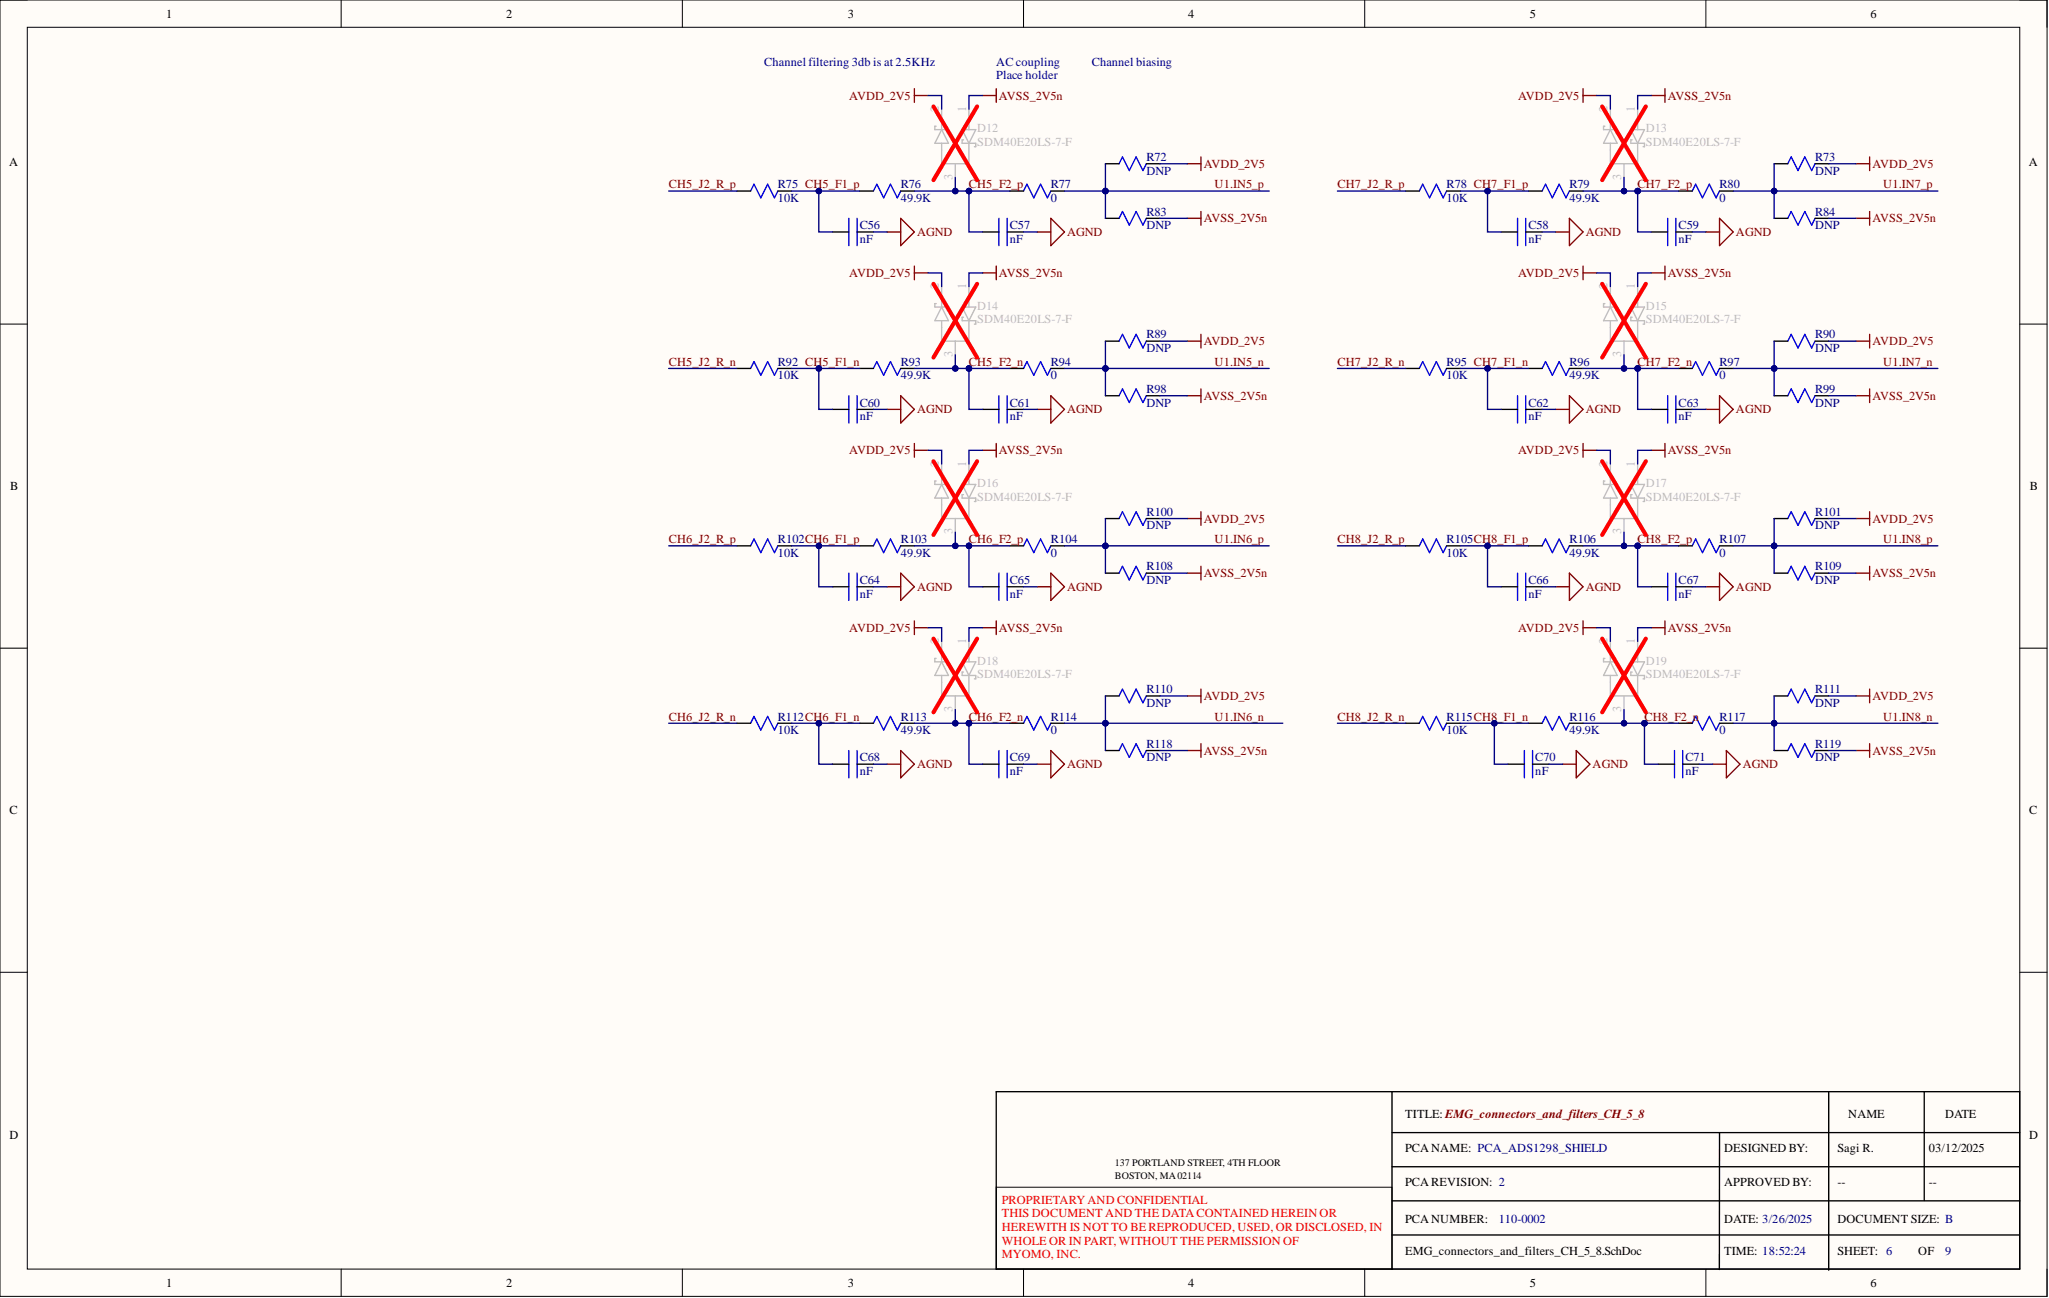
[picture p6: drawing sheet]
<svg xmlns="http://www.w3.org/2000/svg" width="381mm" height="241mm" viewBox="0 0 381 241" stroke-linecap="round" stroke-linejoin="round" font-family="sans-serif">
<defs><g id="words">
<g font-size="2.3">
<text x="30.9" y="3.3">1</text>
<text x="94.1" y="3.3">2</text>
<text x="157.7" y="3.3">3</text>
<text x="220.9" y="3.3">4</text>
<text x="284.5" y="3.3">5</text>
<text x="347.8" y="3.3">6</text>
<text x="1.7" y="30.9">A</text>
<text x="377.3" y="30.9">A</text>
<text x="1.9" y="91.2">B</text>
<text x="377.4" y="91.2">B</text>
<text x="1.8" y="151.4">C</text>
<text x="377.3" y="151.4">C</text>
<text x="261.3" y="207.8">TITLE: EMG_connectors_and_filters_CH_5_8</text>
<text x="343.7" y="207.8">NAME</text>
<text x="361.7" y="207.8">DATE</text>
<text x="1.8" y="211.7">D</text>
<text x="261.3" y="214.1">PCA NAME: PCA_ADS1298_SHIELD</text>
<text x="320.6" y="214.1">DESIGNED BY:</text>
<text x="341.6" y="214.1">Sagi R.</text>
<text x="358.6" y="214.1">03/12/2025</text>
<text x="377.3" y="211.7">D</text>
<text x="261.3" y="220.5">PCA REVISION: 2</text>
<text x="320.6" y="220.5">APPROVED BY:</text>
<text x="341.6" y="220.5">--</text>
<text x="358.6" y="220.5">--</text>
<text x="261.3" y="227.3">PCA NUMBER:</text>
<text x="320.6" y="227.3">DATE: 3/26/2025</text>
<text x="341.6" y="227.3">DOCUMENT SIZE: B</text>
<text x="261.3" y="233.3">EMG_connectors_and_filters_CH_5_8.SchDoc</text>
<text x="320.6" y="233.3">TIME: 18:52:24</text>
<text x="341.6" y="233.3">SHEET: 6</text>
<text x="356.7" y="233.3">OF</text>
<text x="30.9" y="239.2">1</text>
<text x="94.1" y="239.2">2</text>
<text x="157.7" y="239.2">3</text>
<text x="220.9" y="239.2">4</text>
<text x="284.5" y="239.2">5</text>
<text x="347.8" y="239.2">6</text>
</g>
<g font-size="2.3" fill="#000080">
<text x="142.1" y="12.2">Channel filtering 3db is at 2.5KHz</text>
<text x="185.2" y="12.2">AC coupling</text>
<text x="185.2" y="14.7">Place holder</text>
<text x="203" y="12.2">Channel biasing</text>
<text x="213.2" y="29.9">R72</text>
<text x="337.5" y="29.9">R73</text>
<text x="144.6" y="35">R75 CH5_F1_p</text>
<text x="167.5" y="35">R76</text>
<text x="195.4" y="35">R77</text>
<text x="213.2" y="32.5">DNP</text>
<text x="269" y="35">R78 CH7_F1_p</text>
<text x="291.8" y="35">R79</text>
<text x="319.7" y="35">R80</text>
<text x="337.5" y="32.5">DNP</text>
<text x="144.6" y="37.5">10K</text>
<text x="167.5" y="37.5">49.9K</text>
<text x="195.4" y="37.5">0</text>
<text x="213.2" y="40.1">R83</text>
<text x="269" y="37.5">10K</text>
<text x="291.8" y="37.5">49.9K</text>
<text x="319.7" y="37.5">0</text>
<text x="337.5" y="40.1">R84</text>
<text x="159.9" y="42.6">C56</text>
<text x="159.9" y="45.2">nF</text>
<text x="187.8" y="42.6">C57</text>
<text x="187.8" y="45.2">nF</text>
<text x="213.2" y="42.6">DNP</text>
<text x="284.2" y="42.6">C58</text>
<text x="284.2" y="45.2">nF</text>
<text x="312.1" y="42.6">C59</text>
<text x="312.1" y="45.2">nF</text>
<text x="337.5" y="42.6">DNP</text>
<text x="213.2" y="62.9">R89</text>
<text x="213.2" y="65.4">DNP</text>
<text x="337.5" y="62.9">R90</text>
<text x="337.5" y="65.4">DNP</text>
<text x="144.6" y="68">R92 CH5_F1_n</text>
<text x="144.6" y="70.5">10K</text>
<text x="167.5" y="68">R93</text>
<text x="167.5" y="70.5">49.9K</text>
<text x="195.4" y="68">R94</text>
<text x="195.4" y="70.5">0</text>
<text x="269" y="68">R95 CH7_F1_n</text>
<text x="269" y="70.5">10K</text>
<text x="291.8" y="68">R96</text>
<text x="291.8" y="70.5">49.9K</text>
<text x="319.7" y="68">R97</text>
<text x="319.7" y="70.5">0</text>
<text x="159.9" y="75.6">C60</text>
<text x="187.8" y="75.6">C61</text>
<text x="213.2" y="73.1">R98</text>
<text x="213.2" y="75.6">DNP</text>
<text x="284.2" y="75.6">C62</text>
<text x="312.1" y="75.6">C63</text>
<text x="337.5" y="73.1">R99</text>
<text x="337.5" y="75.6">DNP</text>
<text x="159.9" y="78.1">nF</text>
<text x="187.8" y="78.1">nF</text>
<text x="284.2" y="78.1">nF</text>
<text x="312.1" y="78.1">nF</text>
<text x="213.2" y="95.9">R100</text>
<text x="337.5" y="95.9">R101</text>
<text x="144.6" y="101">R102CH6_F1_p</text>
<text x="167.5" y="101">R103</text>
<text x="195.4" y="101">R104</text>
<text x="213.2" y="98.4">DNP</text>
<text x="269" y="101">R105CH8_F1_p</text>
<text x="291.8" y="101">R106</text>
<text x="319.7" y="101">R107</text>
<text x="337.5" y="98.4">DNP</text>
<text x="144.6" y="103.5">10K</text>
<text x="167.5" y="103.5">49.9K</text>
<text x="195.4" y="103.5">0</text>
<text x="213.2" y="106">R108</text>
<text x="269" y="103.5">10K</text>
<text x="291.8" y="103.5">49.9K</text>
<text x="319.7" y="103.5">0</text>
<text x="337.5" y="106">R109</text>
<text x="159.9" y="108.6">C64</text>
<text x="159.9" y="111.1">nF</text>
<text x="187.8" y="108.6">C65</text>
<text x="187.8" y="111.1">nF</text>
<text x="213.2" y="108.6">DNP</text>
<text x="284.2" y="108.6">C66</text>
<text x="284.2" y="111.1">nF</text>
<text x="312.1" y="108.6">C67</text>
<text x="312.1" y="111.1">nF</text>
<text x="337.5" y="108.6">DNP</text>
<text x="213.2" y="128.9">R110</text>
<text x="213.2" y="131.4">DNP</text>
<text x="337.5" y="128.9">R111</text>
<text x="337.5" y="131.4">DNP</text>
<text x="144.6" y="133.9">R112CH6_F1_n</text>
<text x="144.6" y="136.5">10K</text>
<text x="167.5" y="133.9">R113</text>
<text x="167.5" y="136.5">49.9K</text>
<text x="195.4" y="133.9">R114</text>
<text x="195.4" y="136.5">0</text>
<text x="269" y="133.9">R115CH8_F1_n</text>
<text x="269" y="136.5">10K</text>
<text x="291.8" y="133.9">R116</text>
<text x="291.8" y="136.5">49.9K</text>
<text x="319.7" y="133.9">R117</text>
<text x="319.7" y="136.5">0</text>
<text x="159.9" y="141.6">C68</text>
<text x="187.8" y="141.6">C69</text>
<text x="213.2" y="139">R118</text>
<text x="213.2" y="141.6">DNP</text>
<text x="285.5" y="141.6">C70</text>
<text x="313.4" y="141.6">C71</text>
<text x="337.5" y="139">R119</text>
<text x="337.5" y="141.6">DNP</text>
<text x="159.9" y="144.1">nF</text>
<text x="187.8" y="144.1">nF</text>
<text x="285.5" y="144.1">nF</text>
<text x="313.4" y="144.1">nF</text>
<text x="278.7" y="227.3">110-0002</text>
<text x="361.7" y="233.3">9</text>
</g>
<g font-size="2.3" fill="#800000">
<text x="157.9" y="18.5">AVDD_2V5</text>
<text x="185.8" y="18.5">AVSS_2V5n</text>
<text x="282.3" y="18.5">AVDD_2V5</text>
<text x="310.1" y="18.5">AVSS_2V5n</text>
<text x="124.3" y="35">CH5_J2_R_p</text>
<text x="180.2" y="35">CH5_F2_p</text>
<text x="223.8" y="31.2">AVDD_2V5</text>
<text x="225.8" y="35">U1.IN5_p</text>
<text x="248.7" y="35">CH7_J2_R_p</text>
<text x="304.5" y="35">CH7_F2_p</text>
<text x="348.2" y="31.2">AVDD_2V5</text>
<text x="350.2" y="35">U1.IN7_p</text>
<text x="223.8" y="41.4">AVSS_2V5n</text>
<text x="348.2" y="41.4">AVSS_2V5n</text>
<text x="170.5" y="43.9">AGND</text>
<text x="198.4" y="43.9">AGND</text>
<text x="294.9" y="43.9">AGND</text>
<text x="322.8" y="43.9">AGND</text>
<text x="157.9" y="51.5">AVDD_2V5</text>
<text x="185.8" y="51.5">AVSS_2V5n</text>
<text x="282.3" y="51.5">AVDD_2V5</text>
<text x="310.1" y="51.5">AVSS_2V5n</text>
<text x="223.8" y="64.2">AVDD_2V5</text>
<text x="348.2" y="64.2">AVDD_2V5</text>
<text x="124.3" y="68">CH5_J2_R_n</text>
<text x="180.2" y="68">CH5_F2_n</text>
<text x="225.8" y="68">U1.IN5_n</text>
<text x="248.7" y="68">CH7_J2_R_n</text>
<text x="304.5" y="68">CH7_F2_n</text>
<text x="350.2" y="68">U1.IN7_n</text>
<text x="170.5" y="76.9">AGND</text>
<text x="198.4" y="76.9">AGND</text>
<text x="223.8" y="74.3">AVSS_2V5n</text>
<text x="294.9" y="76.9">AGND</text>
<text x="322.8" y="76.9">AGND</text>
<text x="348.2" y="74.3">AVSS_2V5n</text>
<text x="157.9" y="84.5">AVDD_2V5</text>
<text x="185.8" y="84.5">AVSS_2V5n</text>
<text x="282.3" y="84.5">AVDD_2V5</text>
<text x="310.1" y="84.5">AVSS_2V5n</text>
<text x="124.3" y="101">CH6_J2_R_p</text>
<text x="180.2" y="101">CH6_F2_p</text>
<text x="223.8" y="97.2">AVDD_2V5</text>
<text x="225.8" y="101">U1.IN6_p</text>
<text x="248.7" y="101">CH8_J2_R_p</text>
<text x="304.5" y="101">CH8_F2_p</text>
<text x="348.2" y="97.2">AVDD_2V5</text>
<text x="350.2" y="101">U1.IN8_p</text>
<text x="223.8" y="107.3">AVSS_2V5n</text>
<text x="348.2" y="107.3">AVSS_2V5n</text>
<text x="170.5" y="109.8">AGND</text>
<text x="198.4" y="109.8">AGND</text>
<text x="294.9" y="109.8">AGND</text>
<text x="322.8" y="109.8">AGND</text>
<text x="157.9" y="117.5">AVDD_2V5</text>
<text x="185.8" y="117.5">AVSS_2V5n</text>
<text x="282.3" y="117.5">AVDD_2V5</text>
<text x="310.1" y="117.5">AVSS_2V5n</text>
<text x="223.8" y="130.1">AVDD_2V5</text>
<text x="348.2" y="130.1">AVDD_2V5</text>
<text x="124.3" y="133.9">CH6_J2_R_n</text>
<text x="180.2" y="133.9">CH6_F2_n</text>
<text x="225.8" y="133.9">U1.IN6_n</text>
<text x="248.7" y="133.9">CH8_J2_R_n</text>
<text x="305.8" y="133.9">CH8_F2_n</text>
<text x="350.2" y="133.9">U1.IN8_n</text>
<text x="170.5" y="142.8">AGND</text>
<text x="198.4" y="142.8">AGND</text>
<text x="223.8" y="140.3">AVSS_2V5n</text>
<text x="296.1" y="142.8">AGND</text>
<text x="324.1" y="142.8">AGND</text>
<text x="348.2" y="140.3">AVSS_2V5n</text>
</g>
<g font-size="2.3" fill="#bfbebc">
<text x="174.6" y="20.8" transform="rotate(-90 174.6 20.8)">2</text>
<text x="179.7" y="20.8" transform="rotate(-90 179.7 20.8)">1</text>
<text x="298.9" y="20.8" transform="rotate(-90 298.9 20.8)">2</text>
<text x="304" y="20.8" transform="rotate(-90 304 20.8)">1</text>
<text x="181.7" y="24.6">D12</text>
<text x="181.7" y="27.1">SDM40E20LS-7-F</text>
<text x="306" y="24.6">D13</text>
<text x="306" y="27.1">SDM40E20LS-7-F</text>
<text x="177.1" y="33.4" transform="rotate(-90 177.1 33.4)">3</text>
<text x="301.5" y="33.4" transform="rotate(-90 301.5 33.4)">3</text>
<text x="174.6" y="53.8" transform="rotate(-90 174.6 53.8)">2</text>
<text x="179.7" y="53.8" transform="rotate(-90 179.7 53.8)">1</text>
<text x="298.9" y="53.8" transform="rotate(-90 298.9 53.8)">2</text>
<text x="304" y="53.8" transform="rotate(-90 304 53.8)">1</text>
<text x="181.7" y="57.6">D14</text>
<text x="306" y="57.6">D15</text>
<text x="181.7" y="60.1">SDM40E20LS-7-F</text>
<text x="306" y="60.1">SDM40E20LS-7-F</text>
<text x="177.1" y="66.4" transform="rotate(-90 177.1 66.4)">3</text>
<text x="301.5" y="66.4" transform="rotate(-90 301.5 66.4)">3</text>
<text x="174.6" y="86.8" transform="rotate(-90 174.6 86.8)">2</text>
<text x="179.7" y="86.8" transform="rotate(-90 179.7 86.8)">1</text>
<text x="298.9" y="86.8" transform="rotate(-90 298.9 86.8)">2</text>
<text x="304" y="86.8" transform="rotate(-90 304 86.8)">1</text>
<text x="181.7" y="90.6">D16</text>
<text x="181.7" y="93.1">SDM40E20LS-7-F</text>
<text x="306" y="90.6">D17</text>
<text x="306" y="93.1">SDM40E20LS-7-F</text>
<text x="177.1" y="99.4" transform="rotate(-90 177.1 99.4)">3</text>
<text x="301.5" y="99.4" transform="rotate(-90 301.5 99.4)">3</text>
<text x="174.6" y="119.7" transform="rotate(-90 174.6 119.7)">2</text>
<text x="179.7" y="119.7" transform="rotate(-90 179.7 119.7)">1</text>
<text x="298.9" y="119.7" transform="rotate(-90 298.9 119.7)">2</text>
<text x="304" y="119.7" transform="rotate(-90 304 119.7)">1</text>
<text x="181.7" y="123.5">D18</text>
<text x="306" y="123.5">D19</text>
<text x="181.7" y="126.1">SDM40E20LS-7-F</text>
<text x="306" y="126.1">SDM40E20LS-7-F</text>
<text x="177.1" y="132.3" transform="rotate(-90 177.1 132.3)">3</text>
<text x="301.5" y="132.3" transform="rotate(-90 301.5 132.3)">3</text>
</g>
<g font-size="2.3" fill="#f00">
<text x="186.3" y="223.7">PROPRIETARYAND CONFIDENTIAL</text>
<text x="186.3" y="226.3">THIS DOCUMENT AND THE DATACONTAINED HEREIN OR</text>
<text x="186.3" y="228.8">HEREWITH IS NOT TO BE REPRODUCED, USED, OR DISCLOSED, IN</text>
<text x="186.3" y="231.4">WHOLE OR IN PART, WITHOUT THE PERMISSION OF</text>
<text x="186.3" y="233.9">MYOMO, INC.</text>
</g>
<g font-size="1.9">
<text x="207.3" y="216.7">137 PORTLAND STREET, 4TH FLOOR</text>
<text x="207.3" y="219.3">BOSTON, MA02114</text>
</g>
</g></defs>
<path d="M0 0h380.6v241h-380.6z" fill-rule="evenodd" fill="#fffcf8"/>
<path d="M0 0h380.6v241h-380.6z" fill="none" stroke="#000" stroke-width=".19"/>
<path d="M5.1 5.1h370.5v230.8h-370.5z" fill-rule="evenodd" fill="#fffcf8"/>
<g fill="none" stroke="#000" stroke-width=".19">
<path d="M0 0h5.1M63.4 0v5.1M126.9 0v5.1M190.3 0v5.1M253.8 0v5.1M317.2 0v5.1M375.6 0h5v5.1M5.1 5.1h370.5v230.8h-370.5zM0 60.2h5.1M375.6 60.2h5M0 120.5h5.1M375.6 120.5h5"/>
<path d="M0 180.7h5.1M375.6 180.7h5M63.4 235.9v5.1M126.9 235.9v5.1M185.2 220.7h73.6v15.2h-73.6zM190.3 235.9v5.1M253.8 235.9v5.1M317.2 235.9v5.1M380.6 235.9v5.1"/>
</g>
<g fill="none" stroke="#000" stroke-width=".25">
<path d="M137 35.5h2.6M144.6 35.5h2.6M159.9 35.5h2.5M167.5 35.5h2.5M187.8 35.5h2.5M195.4 35.5h2.5M205.5 30.4h2.6M213.2 30.4h2.5M261.4 35.5h2.5M269 35.5h2.5M284.2 35.5h2.5M291.8 35.5h2.6"/>
<path d="M312.1 35.5h2.6M319.7 35.5h2.6M329.9 30.4h2.5M337.5 30.4h2.5M154.8 43.1h3M159.4 43.1h3M182.7 43.1h3.1M187.3 43.1h3M205.5 40.6h2.6M213.2 40.6h2.5M279.1 43.1h3.1M283.7 43.1h3"/>
<path d="M307 43.1h3.1M311.6 43.1h3.1M329.9 40.6h2.5M337.5 40.6h2.5M137 68.5h2.6M144.6 68.5h2.6M154.8 76.1h3M159.4 76.1h3M159.9 68.5h2.5M167.5 68.5h2.5M182.7 76.1h3.1M187.3 76.1h3"/>
<path d="M187.8 68.5h2.5M195.4 68.5h2.5M205.5 63.4h2.6M205.5 73.6h2.6M213.2 63.4h2.5M213.2 73.6h2.5M261.4 68.5h2.5M269 68.5h2.5M279.1 76.1h3.1M283.7 76.1h3M284.2 68.5h2.5M291.8 68.5h2.6"/>
<path d="M307 76.1h3.1M311.6 76.1h3.1M312.1 68.5h2.6M319.7 68.5h2.6M329.9 63.4h2.5M329.9 73.6h2.5M337.5 63.4h2.5M337.5 73.6h2.5M205.5 96.4h2.6M213.2 96.4h2.5M329.9 96.4h2.5M337.5 96.4h2.5"/>
<path d="M137 101.5h2.6M144.6 101.5h2.6M154.8 109.1h3M159.4 109.1h3M159.9 101.5h2.5M167.5 101.5h2.5M182.7 109.1h3.1M187.3 109.1h3M187.8 101.5h2.5M195.4 101.5h2.5M205.5 106.5h2.6M213.2 106.5h2.5"/>
<path d="M261.4 101.5h2.5M269 101.5h2.5M279.1 109.1h3.1M283.7 109.1h3M284.2 101.5h2.5M291.8 101.5h2.6M307 109.1h3.1M311.6 109.1h3.1M312.1 101.5h2.6M319.7 101.5h2.6M329.9 106.5h2.5M337.5 106.5h2.5"/>
<path d="M137 134.5h2.6M144.6 134.5h2.6M159.9 134.5h2.5M167.5 134.5h2.5M187.8 134.5h2.5M195.4 134.5h2.5M205.5 129.4h2.6M205.5 139.5h2.6M213.2 129.4h2.5M213.2 139.5h2.5M261.4 134.5h2.5M269 134.5h2.5"/>
<path d="M284.2 134.5h2.5M291.8 134.5h2.6M312.1 134.5h2.6M319.7 134.5h2.6M329.9 129.4h2.5M329.9 139.5h2.5M337.5 129.4h2.5M337.5 139.5h2.5M154.8 142.1h3M159.4 142.1h3M182.7 142.1h3.1M187.3 142.1h3"/>
<path d="M280.4 142.1h3M285 142.1h3M308.3 142.1h3.1M312.9 142.1h3M185.2 202.9h190.4v33h-190.4zM258.8 210.6h116.8M258.8 216.9h116.7M258.8 202.9v33M319.7 210.6v25.4M340 202.9v33.2M357.8 202.9v20.3M258.8 223.2h116.8"/>
<path d="M258.8 229.6h116.7"/>
</g>
<g fill="none" stroke="#00f" stroke-width=".25">
<path d="M139.6 35.5l.6-1.3 1.3 2.6 1.2-2.6 1.3 2.6 .6-1.3M162.4 35.5l.6-1.3 1.3 2.6 1.3-2.6 1.2 2.6 .7-1.3M190.3 35.5l.7-1.3 1.2 2.6 1.3-2.6 1.3 2.6 .6-1.3M208.1 30.4l.6-1.2 1.3 2.5 1.3-2.5 1.2 2.5 .7-1.3M263.9 35.5l.6-1.3 1.3 2.6 1.3-2.6 1.3 2.6 .6-1.3M286.7 35.5l.7-1.3 1.3 2.6 1.2-2.6 1.3 2.6 .6-1.3M314.7 35.5l.6-1.3 1.3 2.6 1.2-2.6 1.3 2.6 .6-1.3M332.4 30.4l.7-1.2 1.2 2.5 1.3-2.5 1.3 2.5 .6-1.3M157.8 40.6v5.1M159.4 40.6v5.1M185.8 40.6v5.1M187.3 40.6v5.1"/>
<path d="M208.1 40.6l.6-1.3 1.3 2.6 1.3-2.6 1.2 2.6 .7-1.3M282.2 40.6v5.1M283.7 40.6v5.1M310.1 40.6v5.1M311.6 40.6v5.1M332.4 40.6l.7-1.3 1.2 2.6 1.3-2.6 1.3 2.6 .6-1.3M139.6 68.5l.6-1.3 1.3 2.6 1.2-2.6 1.3 2.6 .6-1.3M157.8 73.6v5M159.4 73.6v5M162.4 68.5l.6-1.3 1.3 2.6 1.3-2.6 1.2 2.6 .7-1.3M185.8 73.6v5M187.3 73.6v5"/>
<path d="M190.3 68.5l.7-1.3 1.2 2.6 1.3-2.6 1.3 2.6 .6-1.3M208.1 63.4l.6-1.2 1.3 2.5 1.3-2.5 1.2 2.5 .7-1.3M208.1 73.6l.6-1.3 1.3 2.5 1.3-2.5 1.2 2.5 .7-1.2M263.9 68.5l.6-1.3 1.3 2.6 1.3-2.6 1.3 2.6 .6-1.3M282.2 73.6v5M283.7 73.6v5M286.7 68.5l.7-1.3 1.3 2.6 1.2-2.6 1.3 2.6 .6-1.3M310.1 73.6v5M311.6 73.6v5M314.7 68.5l.6-1.3 1.3 2.6 1.2-2.6 1.3 2.6 .6-1.3M332.4 63.4l.7-1.2 1.2 2.5 1.3-2.5 1.3 2.5 .6-1.3M332.4 73.6l.7-1.3 1.2 2.5 1.3-2.5 1.3 2.5 .6-1.2"/>
<path d="M208.1 96.4l.6-1.3 1.3 2.6 1.3-2.6 1.2 2.6 .7-1.3M332.4 96.4l.7-1.3 1.2 2.6 1.3-2.6 1.3 2.6 .6-1.3M139.6 101.5l.6-1.3 1.3 2.5 1.2-2.5 1.3 2.5 .6-1.2M157.8 106.5v5.1M159.4 106.5v5.1M162.4 101.5l.6-1.3 1.3 2.5 1.3-2.5 1.2 2.5 .7-1.2M185.8 106.5v5.1M187.3 106.5v5.1M190.3 101.5l.7-1.3 1.2 2.5 1.3-2.5 1.3 2.5 .6-1.2M208.1 106.5l.6-1.2 1.3 2.5 1.3-2.5 1.2 2.5 .7-1.3M263.9 101.5l.6-1.3 1.3 2.5 1.3-2.5 1.3 2.5 .6-1.2M282.2 106.5v5.1"/>
<path d="M283.7 106.5v5.1M286.7 101.5l.7-1.3 1.3 2.5 1.2-2.5 1.3 2.5 .6-1.2M310.1 106.5v5.1M311.6 106.5v5.1M314.7 101.5l.6-1.3 1.3 2.5 1.2-2.5 1.3 2.5 .6-1.2M332.4 106.5l.7-1.2 1.2 2.5 1.3-2.5 1.3 2.5 .6-1.3M139.6 134.5l.6-1.3 1.3 2.5 1.2-2.5 1.3 2.5 .6-1.2M157.8 139.5v5.1M159.4 139.5v5.1M162.4 134.5l.6-1.3 1.3 2.5 1.3-2.5 1.2 2.5 .7-1.2M185.8 139.5v5.1M187.3 139.5v5.1"/>
<path d="M190.3 134.5l.7-1.3 1.2 2.5 1.3-2.5 1.3 2.5 .6-1.2M208.1 129.4l.6-1.3 1.3 2.5 1.3-2.5 1.2 2.5 .7-1.2M208.1 139.5l.6-1.2 1.3 2.5 1.3-2.5 1.2 2.5 .7-1.3M263.9 134.5l.6-1.3 1.3 2.5 1.3-2.5 1.3 2.5 .6-1.2M283.4 139.5v5.1M285 139.5v5.1M286.7 134.5l.7-1.3 1.3 2.5 1.2-2.5 1.3 2.5 .6-1.2M311.4 139.5v5.1M312.9 139.5v5.1M314.7 134.5l.6-1.3 1.3 2.5 1.2-2.5 1.3 2.5 .6-1.2M332.4 129.4l.7-1.3 1.2 2.5 1.3-2.5 1.3 2.5 .6-1.2M332.4 139.5l.7-1.2 1.2 2.5 1.3-2.5 1.3 2.5 .6-1.3"/>
</g>
<g fill="none" stroke="#800000" stroke-width=".25">
<path d="M220.8 30.4h2.5M223.3 29.2v2.5M345.1 30.4h2.6M347.7 29.2v2.5M220.8 63.4h2.5M223.3 62.2v2.5M345.1 63.4h2.6M347.7 62.2v2.5M220.8 96.4h2.5M223.3 95.1v2.6M345.1 96.4h2.6M347.7 95.1v2.6"/>
<path d="M220.8 129.4h2.5M223.3 128.1v2.5M345.1 129.4h2.6M347.7 128.1v2.5"/>
</g>
<circle cx="180.2" cy="35.5" r=".51" fill="#000080"/>
<circle cx="180.2" cy="35.5" r=".51" fill="none" stroke="#000080" stroke-width=".19"/>
<circle cx="180.2" cy="68.5" r=".51" fill="#000080"/>
<circle cx="180.2" cy="68.5" r=".51" fill="none" stroke="#000080" stroke-width=".19"/>
<circle cx="180.2" cy="101.5" r=".51" fill="#000080"/>
<circle cx="180.2" cy="101.5" r=".51" fill="none" stroke="#000080" stroke-width=".19"/>
<circle cx="180.2" cy="134.5" r=".51" fill="#000080"/>
<circle cx="180.2" cy="134.5" r=".51" fill="none" stroke="#000080" stroke-width=".19"/>
<circle cx="304.5" cy="35.5" r=".51" fill="#000080"/>
<circle cx="304.5" cy="35.5" r=".51" fill="none" stroke="#000080" stroke-width=".19"/>
<circle cx="304.5" cy="68.5" r=".51" fill="#000080"/>
<circle cx="304.5" cy="68.5" r=".51" fill="none" stroke="#000080" stroke-width=".19"/>
<circle cx="304.5" cy="101.5" r=".51" fill="#000080"/>
<circle cx="304.5" cy="101.5" r=".51" fill="none" stroke="#000080" stroke-width=".19"/>
<circle cx="305.8" cy="134.5" r=".51" fill="#000080"/>
<circle cx="305.8" cy="134.5" r=".51" fill="none" stroke="#000080" stroke-width=".19"/>
<g fill="none" stroke="#bfbebc" stroke-width=".25">
<path d="M174.1 23.5h-.3v.6h2.6v.6h-.3M175.1 24.1l1.3 2.5h-2.6zM175.1 26.6v3.8h5.1v-3.8M175.1 20.3v3.8M177.6 30.4v2.6M178.9 24.1h2.5l-1.2 2.5zM179.2 26h-.3v.6h2.5v.7h-.2M180.2 20.3v3.8M298.4 23.5h-.2v.6h2.5v.6h-.2M299.4 24.1l1.3 2.5h-2.5zM299.4 26.6v3.8h5.1v-3.8M299.4 20.3v3.8"/>
<path d="M302 30.4v2.6M303.2 24.1h2.6l-1.3 2.5zM303.5 26h-.3v.6h2.6v.7h-.3M304.5 20.3v3.8M174.1 56.4h-.3v.7h2.6v.6h-.3M175.1 59.6v3.8h5.1v-3.8M175.1 53.3v3.8M175.1 57.1l1.3 2.5h-2.6zM178.9 57.1h2.5l-1.2 2.5zM179.2 59h-.3v.6h2.5v.6h-.2M180.2 53.3v3.8M298.4 56.4h-.2v.7h2.5v.6h-.2"/>
<path d="M299.4 57.1l1.3 2.5h-2.5zM299.4 59.6v3.8h5.1v-3.8M299.4 53.3v3.8M303.2 57.1h2.6l-1.3 2.5zM303.5 59h-.3v.6h2.6v.6h-.3M304.5 53.3v3.8M177.6 63.4v2.6M302 63.4v2.6M174.1 89.4h-.3v.7h2.6v.6h-.3M175.1 92.6v3.8h5.1v-3.8M175.1 86.3v3.8M175.1 90.1l1.3 2.5h-2.6z"/>
<path d="M177.6 96.4v2.5M178.9 90.1h2.5l-1.2 2.5zM179.2 92h-.3v.6h2.5v.6h-.2M180.2 86.3v3.8M298.4 89.4h-.2v.7h2.5v.6h-.2M299.4 90.1l1.3 2.5h-2.5zM299.4 92.6v3.8h5.1v-3.8M299.4 86.3v3.8M302 96.4v2.5M303.2 90.1h2.6l-1.3 2.5zM303.5 92h-.3v.6h2.6v.6h-.3M304.5 86.3v3.8"/>
<path d="M175.1 119.2v3.8M180.2 119.2v3.8M299.4 119.2v3.8M304.5 119.2v3.8M174.1 122.4h-.3v.6h2.6v.7h-.3M175.1 125.6v3.8h5.1v-3.8M175.1 123l1.3 2.6h-2.6zM177.6 129.4v2.5M178.9 123h2.5l-1.2 2.6zM179.2 124.9h-.3v.7h2.5v.6h-.2M298.4 122.4h-.2v.6h2.5v.7h-.2M299.4 123l1.3 2.6h-2.5z"/>
<path d="M299.4 125.6v3.8h5.1v-3.8M302 129.4v2.5M303.2 123h2.6l-1.3 2.6zM303.5 124.9h-.3v.7h2.6v.6h-.3"/>
</g>
<g fill="none" stroke="#f00" stroke-width=".76">
<path d="M173.6 19.8l8.1 13.7M181.7 19.8l-8.1 13.7M297.9 19.8l8.1 13.7M306 19.8l-8.1 13.7M173.6 52.8l8.1 13.7M181.7 52.8l-8.1 13.7M297.9 52.8l8.1 13.7M306 52.8l-8.1 13.7M173.6 85.7l8.1 13.7M181.7 85.7l-8.1 13.7M297.9 85.7l8.1 13.7M306 85.7l-8.1 13.7"/>
<path d="M173.6 118.7l8.1 13.7M181.7 118.7l-8.1 13.7M297.9 118.7l8.1 13.7M306 118.7l-8.1 13.7"/>
</g>
<g fill="none" stroke="#800000" stroke-width=".25">
<path d="M170 16.5v2.5M170 17.8h2.6M182.7 17.8h2.5M185.2 16.5v2.5M294.4 17.8h2.5M294.4 16.5v2.5M307 17.8h2.6M309.6 16.5v2.5M223.3 39.3v2.6M347.7 39.3v2.6M164.9 43.1h2.6M167.5 40.6l2.5 2.5-2.5 2.6z"/>
<path d="M170 49.5v2.5M170 50.7h2.6M182.7 50.7h2.5M185.2 49.5v2.5M192.9 43.1h2.5M195.4 40.6l2.5 2.5-2.5 2.6zM220.8 40.6h2.5M289.3 43.1h2.5M291.8 40.6l2.6 2.5-2.6 2.6zM294.4 50.7h2.5M294.4 49.5v2.5M307 50.7h2.6"/>
<path d="M309.6 49.5v2.5M317.2 43.1h2.5M319.7 40.6l2.6 2.5-2.6 2.6zM345.1 40.6h2.6M164.9 76.1h2.6M167.5 73.6l2.5 2.5-2.5 2.5zM192.9 76.1h2.5M195.4 73.6l2.5 2.5-2.5 2.5zM220.8 73.6h2.5M223.3 72.3v2.5M289.3 76.1h2.5M291.8 73.6l2.6 2.5-2.6 2.5z"/>
<path d="M317.2 76.1h2.5M319.7 73.6l2.6 2.5-2.6 2.5zM345.1 73.6h2.6M347.7 72.3v2.5M170 82.4v2.6M170 83.7h2.6M182.7 83.7h2.5M185.2 82.4v2.6M294.4 83.7h2.5M294.4 82.4v2.6M307 83.7h2.6M309.6 82.4v2.6"/>
<path d="M164.9 109.1h2.6M167.5 106.5l2.5 2.6-2.5 2.5zM170 115.4v2.6M170 116.7h2.6M182.7 116.7h2.5M185.2 115.4v2.6M192.9 109.1h2.5M195.4 106.5l2.5 2.6-2.5 2.5zM220.8 106.5h2.5M223.3 105.3v2.5M289.3 109.1h2.5M291.8 106.5l2.6 2.6-2.6 2.5z"/>
<path d="M294.4 116.7h2.5M294.4 115.4v2.6M307 116.7h2.6M309.6 115.4v2.6M317.2 109.1h2.5M319.7 106.5l2.6 2.6-2.6 2.5zM345.1 106.5h2.6M347.7 105.3v2.5M167.5 139.5l2.5 2.6-2.5 2.5zM195.4 139.5l2.5 2.6-2.5 2.5zM220.8 139.5h2.5M223.3 138.3v2.5"/>
<path d="M293.1 139.5l2.5 2.6-2.5 2.5zM321 139.5l2.5 2.6-2.5 2.5zM345.1 139.5h2.6M347.7 138.3v2.5M164.9 142.1h2.6M192.9 142.1h2.5M290.6 142.1h2.5M318.5 142.1h2.5"/>
</g>
<path d="M124.3 35.5h12.7M147.2 35.5h12.7M162.4 43.1h2.5M190.3 43.1h2.6" fill="none" stroke="#000080" stroke-width=".25"/>
<circle cx="152.3" cy="35.5" r=".51" fill="#000080"/>
<circle cx="152.3" cy="35.5" r=".51" fill="none" stroke="#000080" stroke-width=".19"/>
<path d="M124.3 68.5h12.7M147.2 68.5h12.7" fill="none" stroke="#000080" stroke-width=".25"/>
<circle cx="152.3" cy="68.5" r=".51" fill="#000080"/>
<circle cx="152.3" cy="68.5" r=".51" fill="none" stroke="#000080" stroke-width=".19"/>
<path d="M205.5 68.5v5.1" fill="none" stroke="#000080" stroke-width=".25"/>
<circle cx="205.5" cy="68.5" r=".51" fill="#000080"/>
<circle cx="205.5" cy="68.5" r=".51" fill="none" stroke="#000080" stroke-width=".19"/>
<path d="M215.7 30.4h5.1M215.7 40.6h5.1M215.7 63.4h5.1M215.7 73.6h5.1M124.3 101.5h12.7M147.2 101.5h12.7" fill="none" stroke="#000080" stroke-width=".25"/>
<circle cx="152.3" cy="101.5" r=".51" fill="#000080"/>
<circle cx="152.3" cy="101.5" r=".51" fill="none" stroke="#000080" stroke-width=".19"/>
<path d="M170 101.5h17.8" fill="none" stroke="#000080" stroke-width=".25"/>
<circle cx="177.6" cy="101.5" r=".51" fill="#000080"/>
<circle cx="177.6" cy="101.5" r=".51" fill="none" stroke="#000080" stroke-width=".19"/>
<circle cx="180.2" cy="101.5" r=".51" fill="#000080"/>
<circle cx="180.2" cy="101.5" r=".51" fill="none" stroke="#000080" stroke-width=".19"/>
<path d="M197.9 101.5h38.1" fill="none" stroke="#000080" stroke-width=".25"/>
<circle cx="205.5" cy="101.5" r=".51" fill="#000080"/>
<circle cx="205.5" cy="101.5" r=".51" fill="none" stroke="#000080" stroke-width=".19"/>
<path d="M205.5 96.4v5.1" fill="none" stroke="#000080" stroke-width=".25"/>
<circle cx="205.5" cy="101.5" r=".51" fill="#000080"/>
<circle cx="205.5" cy="101.5" r=".51" fill="none" stroke="#000080" stroke-width=".19"/>
<path d="M205.5 101.5v5" fill="none" stroke="#000080" stroke-width=".25"/>
<circle cx="205.5" cy="101.5" r=".51" fill="#000080"/>
<circle cx="205.5" cy="101.5" r=".51" fill="none" stroke="#000080" stroke-width=".19"/>
<path d="M215.7 96.4h5.1M215.7 106.5h5.1M124.3 134.5h12.7M147.2 134.5h12.7" fill="none" stroke="#000080" stroke-width=".25"/>
<circle cx="152.3" cy="134.5" r=".51" fill="#000080"/>
<circle cx="152.3" cy="134.5" r=".51" fill="none" stroke="#000080" stroke-width=".19"/>
<path d="M170 134.5h17.8" fill="none" stroke="#000080" stroke-width=".25"/>
<circle cx="177.6" cy="134.5" r=".51" fill="#000080"/>
<circle cx="177.6" cy="134.5" r=".51" fill="none" stroke="#000080" stroke-width=".19"/>
<circle cx="180.2" cy="134.5" r=".51" fill="#000080"/>
<circle cx="180.2" cy="134.5" r=".51" fill="none" stroke="#000080" stroke-width=".19"/>
<path d="M197.9 134.5h40.6" fill="none" stroke="#000080" stroke-width=".25"/>
<circle cx="205.5" cy="134.5" r=".51" fill="#000080"/>
<circle cx="205.5" cy="134.5" r=".51" fill="none" stroke="#000080" stroke-width=".19"/>
<path d="M248.7 35.5h12.7M271.5 35.5h12.7" fill="none" stroke="#000080" stroke-width=".25"/>
<circle cx="276.6" cy="35.5" r=".51" fill="#000080"/>
<circle cx="276.6" cy="35.5" r=".51" fill="none" stroke="#000080" stroke-width=".19"/>
<path d="M294.4 35.5h17.7" fill="none" stroke="#000080" stroke-width=".25"/>
<circle cx="302" cy="35.5" r=".51" fill="#000080"/>
<circle cx="302" cy="35.5" r=".51" fill="none" stroke="#000080" stroke-width=".19"/>
<circle cx="304.5" cy="35.5" r=".51" fill="#000080"/>
<circle cx="304.5" cy="35.5" r=".51" fill="none" stroke="#000080" stroke-width=".19"/>
<path d="M329.9 30.4v5.1" fill="none" stroke="#000080" stroke-width=".25"/>
<circle cx="329.9" cy="35.5" r=".51" fill="#000080"/>
<circle cx="329.9" cy="35.5" r=".51" fill="none" stroke="#000080" stroke-width=".19"/>
<path d="M329.9 35.5v5.1" fill="none" stroke="#000080" stroke-width=".25"/>
<circle cx="329.9" cy="35.5" r=".51" fill="#000080"/>
<circle cx="329.9" cy="35.5" r=".51" fill="none" stroke="#000080" stroke-width=".19"/>
<path d="M340 30.4h5.1M340 40.6h5.1M248.7 68.5h12.7M271.5 68.5h12.7M215.7 129.4h5.1M215.7 139.5h5.1" fill="none" stroke="#000080" stroke-width=".25"/>
<circle cx="276.6" cy="68.5" r=".51" fill="#000080"/>
<circle cx="276.6" cy="68.5" r=".51" fill="none" stroke="#000080" stroke-width=".19"/>
<path d="M294.4 68.5h17.7" fill="none" stroke="#000080" stroke-width=".25"/>
<circle cx="302" cy="68.5" r=".51" fill="#000080"/>
<circle cx="302" cy="68.5" r=".51" fill="none" stroke="#000080" stroke-width=".19"/>
<circle cx="304.5" cy="68.5" r=".51" fill="#000080"/>
<circle cx="304.5" cy="68.5" r=".51" fill="none" stroke="#000080" stroke-width=".19"/>
<path d="M329.9 63.4v5.1" fill="none" stroke="#000080" stroke-width=".25"/>
<circle cx="329.9" cy="68.5" r=".51" fill="#000080"/>
<circle cx="329.9" cy="68.5" r=".51" fill="none" stroke="#000080" stroke-width=".19"/>
<path d="M329.9 68.5v5.1" fill="none" stroke="#000080" stroke-width=".25"/>
<circle cx="329.9" cy="68.5" r=".51" fill="#000080"/>
<circle cx="329.9" cy="68.5" r=".51" fill="none" stroke="#000080" stroke-width=".19"/>
<path d="M340 63.4h5.1M340 73.6h5.1M248.7 101.5h12.7M271.5 101.5h12.7" fill="none" stroke="#000080" stroke-width=".25"/>
<circle cx="276.6" cy="101.5" r=".51" fill="#000080"/>
<circle cx="276.6" cy="101.5" r=".51" fill="none" stroke="#000080" stroke-width=".19"/>
<path d="M294.4 101.5h17.7" fill="none" stroke="#000080" stroke-width=".25"/>
<circle cx="302" cy="101.5" r=".51" fill="#000080"/>
<circle cx="302" cy="101.5" r=".51" fill="none" stroke="#000080" stroke-width=".19"/>
<circle cx="304.5" cy="101.5" r=".51" fill="#000080"/>
<circle cx="304.5" cy="101.5" r=".51" fill="none" stroke="#000080" stroke-width=".19"/>
<path d="M329.9 96.4v5.1" fill="none" stroke="#000080" stroke-width=".25"/>
<circle cx="329.9" cy="101.5" r=".51" fill="#000080"/>
<circle cx="329.9" cy="101.5" r=".51" fill="none" stroke="#000080" stroke-width=".19"/>
<path d="M329.9 101.5v5" fill="none" stroke="#000080" stroke-width=".25"/>
<circle cx="329.9" cy="101.5" r=".51" fill="#000080"/>
<circle cx="329.9" cy="101.5" r=".51" fill="none" stroke="#000080" stroke-width=".19"/>
<path d="M340 96.4h5.1M340 106.5h5.1M248.7 134.5h12.7M271.5 134.5h12.7" fill="none" stroke="#000080" stroke-width=".25"/>
<circle cx="277.9" cy="134.5" r=".51" fill="#000080"/>
<circle cx="277.9" cy="134.5" r=".51" fill="none" stroke="#000080" stroke-width=".19"/>
<path d="M294.4 134.5h17.7" fill="none" stroke="#000080" stroke-width=".25"/>
<circle cx="302" cy="134.5" r=".51" fill="#000080"/>
<circle cx="302" cy="134.5" r=".51" fill="none" stroke="#000080" stroke-width=".19"/>
<circle cx="305.8" cy="134.5" r=".51" fill="#000080"/>
<circle cx="305.8" cy="134.5" r=".51" fill="none" stroke="#000080" stroke-width=".19"/>
<path d="M329.9 129.4v5.1" fill="none" stroke="#000080" stroke-width=".25"/>
<circle cx="329.9" cy="134.5" r=".51" fill="#000080"/>
<circle cx="329.9" cy="134.5" r=".51" fill="none" stroke="#000080" stroke-width=".19"/>
<path d="M329.9 134.5v5" fill="none" stroke="#000080" stroke-width=".25"/>
<circle cx="329.9" cy="134.5" r=".51" fill="#000080"/>
<circle cx="329.9" cy="134.5" r=".51" fill="none" stroke="#000080" stroke-width=".19"/>
<path d="M152.3 35.5v7.6h2.5M340 129.4h5.1M340 139.5h5.1" fill="none" stroke="#000080" stroke-width=".25"/>
<circle cx="152.3" cy="35.5" r=".51" fill="#000080"/>
<circle cx="152.3" cy="35.5" r=".51" fill="none" stroke="#000080" stroke-width=".19"/>
<path d="M180.2 35.5v7.6h2.5" fill="none" stroke="#000080" stroke-width=".25"/>
<circle cx="180.2" cy="35.5" r=".51" fill="#000080"/>
<circle cx="180.2" cy="35.5" r=".51" fill="none" stroke="#000080" stroke-width=".19"/>
<path d="M152.3 68.5v7.6h2.5M162.4 76.1h2.5" fill="none" stroke="#000080" stroke-width=".25"/>
<circle cx="152.3" cy="68.5" r=".51" fill="#000080"/>
<circle cx="152.3" cy="68.5" r=".51" fill="none" stroke="#000080" stroke-width=".19"/>
<path d="M170 68.5h17.8" fill="none" stroke="#000080" stroke-width=".25"/>
<circle cx="177.6" cy="68.5" r=".51" fill="#000080"/>
<circle cx="177.6" cy="68.5" r=".51" fill="none" stroke="#000080" stroke-width=".19"/>
<circle cx="180.2" cy="68.5" r=".51" fill="#000080"/>
<circle cx="180.2" cy="68.5" r=".51" fill="none" stroke="#000080" stroke-width=".19"/>
<path d="M180.2 68.5v7.6h2.5M190.3 76.1h2.6" fill="none" stroke="#000080" stroke-width=".25"/>
<circle cx="180.2" cy="68.5" r=".51" fill="#000080"/>
<circle cx="180.2" cy="68.5" r=".51" fill="none" stroke="#000080" stroke-width=".19"/>
<path d="M152.3 101.5v7.6h2.5M162.4 109.1h2.5" fill="none" stroke="#000080" stroke-width=".25"/>
<circle cx="152.3" cy="101.5" r=".51" fill="#000080"/>
<circle cx="152.3" cy="101.5" r=".51" fill="none" stroke="#000080" stroke-width=".19"/>
<path d="M180.2 101.5v7.6h2.5M190.3 109.1h2.6" fill="none" stroke="#000080" stroke-width=".25"/>
<circle cx="180.2" cy="101.5" r=".51" fill="#000080"/>
<circle cx="180.2" cy="101.5" r=".51" fill="none" stroke="#000080" stroke-width=".19"/>
<path d="M152.3 134.5v7.6h2.5M162.4 142.1h2.5" fill="none" stroke="#000080" stroke-width=".25"/>
<circle cx="152.3" cy="134.5" r=".51" fill="#000080"/>
<circle cx="152.3" cy="134.5" r=".51" fill="none" stroke="#000080" stroke-width=".19"/>
<path d="M180.2 134.5v7.6h2.5M190.3 142.1h2.6" fill="none" stroke="#000080" stroke-width=".25"/>
<circle cx="180.2" cy="134.5" r=".51" fill="#000080"/>
<circle cx="180.2" cy="134.5" r=".51" fill="none" stroke="#000080" stroke-width=".19"/>
<path d="M276.6 35.5v7.6h2.5M286.7 43.1h2.6" fill="none" stroke="#000080" stroke-width=".25"/>
<circle cx="276.6" cy="35.5" r=".51" fill="#000080"/>
<circle cx="276.6" cy="35.5" r=".51" fill="none" stroke="#000080" stroke-width=".19"/>
<path d="M304.5 35.5v7.6h2.5M314.7 43.1h2.5" fill="none" stroke="#000080" stroke-width=".25"/>
<circle cx="304.5" cy="35.5" r=".51" fill="#000080"/>
<circle cx="304.5" cy="35.5" r=".51" fill="none" stroke="#000080" stroke-width=".19"/>
<path d="M276.6 68.5v7.6h2.5M286.7 76.1h2.6" fill="none" stroke="#000080" stroke-width=".25"/>
<circle cx="276.6" cy="68.5" r=".51" fill="#000080"/>
<circle cx="276.6" cy="68.5" r=".51" fill="none" stroke="#000080" stroke-width=".19"/>
<path d="M304.5 68.5v7.6h2.5M314.7 76.1h2.5" fill="none" stroke="#000080" stroke-width=".25"/>
<circle cx="304.5" cy="68.5" r=".51" fill="#000080"/>
<circle cx="304.5" cy="68.5" r=".51" fill="none" stroke="#000080" stroke-width=".19"/>
<path d="M276.6 101.5v7.6h2.5M286.7 109.1h2.6" fill="none" stroke="#000080" stroke-width=".25"/>
<circle cx="276.6" cy="101.5" r=".51" fill="#000080"/>
<circle cx="276.6" cy="101.5" r=".51" fill="none" stroke="#000080" stroke-width=".19"/>
<path d="M304.5 101.5v7.6h2.5M314.7 109.1h2.5" fill="none" stroke="#000080" stroke-width=".25"/>
<circle cx="304.5" cy="101.5" r=".51" fill="#000080"/>
<circle cx="304.5" cy="101.5" r=".51" fill="none" stroke="#000080" stroke-width=".19"/>
<path d="M277.9 134.5v7.6h2.5M288 142.1h2.6" fill="none" stroke="#000080" stroke-width=".25"/>
<circle cx="277.9" cy="134.5" r=".51" fill="#000080"/>
<circle cx="277.9" cy="134.5" r=".51" fill="none" stroke="#000080" stroke-width=".19"/>
<path d="M305.8 134.5v7.6h2.5M315.9 142.1h2.6" fill="none" stroke="#000080" stroke-width=".25"/>
<circle cx="305.8" cy="134.5" r=".51" fill="#000080"/>
<circle cx="305.8" cy="134.5" r=".51" fill="none" stroke="#000080" stroke-width=".19"/>
<path d="M205.5 134.5v5" fill="none" stroke="#000080" stroke-width=".25"/>
<circle cx="205.5" cy="134.5" r=".51" fill="#000080"/>
<circle cx="205.5" cy="134.5" r=".51" fill="none" stroke="#000080" stroke-width=".19"/>
<path d="M205.5 129.4v5.1" fill="none" stroke="#000080" stroke-width=".25"/>
<circle cx="205.5" cy="134.5" r=".51" fill="#000080"/>
<circle cx="205.5" cy="134.5" r=".51" fill="none" stroke="#000080" stroke-width=".19"/>
<path d="M197.9 68.5h38.1" fill="none" stroke="#000080" stroke-width=".25"/>
<circle cx="205.5" cy="68.5" r=".51" fill="#000080"/>
<circle cx="205.5" cy="68.5" r=".51" fill="none" stroke="#000080" stroke-width=".19"/>
<path d="M205.5 63.4v5.1" fill="none" stroke="#000080" stroke-width=".25"/>
<circle cx="205.5" cy="68.5" r=".51" fill="#000080"/>
<circle cx="205.5" cy="68.5" r=".51" fill="none" stroke="#000080" stroke-width=".19"/>
<path d="M322.3 35.5h38" fill="none" stroke="#000080" stroke-width=".25"/>
<circle cx="329.9" cy="35.5" r=".51" fill="#000080"/>
<circle cx="329.9" cy="35.5" r=".51" fill="none" stroke="#000080" stroke-width=".19"/>
<path d="M322.3 68.5h38" fill="none" stroke="#000080" stroke-width=".25"/>
<circle cx="329.9" cy="68.5" r=".51" fill="#000080"/>
<circle cx="329.9" cy="68.5" r=".51" fill="none" stroke="#000080" stroke-width=".19"/>
<path d="M322.3 101.5h38" fill="none" stroke="#000080" stroke-width=".25"/>
<circle cx="329.9" cy="101.5" r=".51" fill="#000080"/>
<circle cx="329.9" cy="101.5" r=".51" fill="none" stroke="#000080" stroke-width=".19"/>
<path d="M322.3 134.5h38" fill="none" stroke="#000080" stroke-width=".25"/>
<circle cx="329.9" cy="134.5" r=".51" fill="#000080"/>
<circle cx="329.9" cy="134.5" r=".51" fill="none" stroke="#000080" stroke-width=".19"/>
<path d="M197.9 35.5h38.1" fill="none" stroke="#000080" stroke-width=".25"/>
<circle cx="205.5" cy="35.5" r=".51" fill="#000080"/>
<circle cx="205.5" cy="35.5" r=".51" fill="none" stroke="#000080" stroke-width=".19"/>
<path d="M205.5 30.4v5.1" fill="none" stroke="#000080" stroke-width=".25"/>
<circle cx="205.5" cy="35.5" r=".51" fill="#000080"/>
<circle cx="205.5" cy="35.5" r=".51" fill="none" stroke="#000080" stroke-width=".19"/>
<path d="M170 35.5h17.8" fill="none" stroke="#000080" stroke-width=".25"/>
<circle cx="177.6" cy="35.5" r=".51" fill="#000080"/>
<circle cx="177.6" cy="35.5" r=".51" fill="none" stroke="#000080" stroke-width=".19"/>
<circle cx="180.2" cy="35.5" r=".51" fill="#000080"/>
<circle cx="180.2" cy="35.5" r=".51" fill="none" stroke="#000080" stroke-width=".19"/>
<path d="M205.5 35.5v5.1" fill="none" stroke="#000080" stroke-width=".25"/>
<circle cx="205.5" cy="35.5" r=".51" fill="#000080"/>
<circle cx="205.5" cy="35.5" r=".51" fill="none" stroke="#000080" stroke-width=".19"/>
<path d="M172.6 17.8h2.5v2.5M182.7 17.8h-2.5v2.5M177.6 33v2.5" fill="none" stroke="#000080" stroke-width=".25"/>
<circle cx="177.6" cy="35.5" r=".51" fill="#000080"/>
<circle cx="177.6" cy="35.5" r=".51" fill="none" stroke="#000080" stroke-width=".19"/>
<path d="M172.6 50.7h2.5v2.6M182.7 50.7h-2.5v2.6M177.6 66v2.5" fill="none" stroke="#000080" stroke-width=".25"/>
<circle cx="177.6" cy="68.5" r=".51" fill="#000080"/>
<circle cx="177.6" cy="68.5" r=".51" fill="none" stroke="#000080" stroke-width=".19"/>
<path d="M172.6 83.7h2.5v2.6M177.6 98.9v2.6M182.7 83.7h-2.5v2.6" fill="none" stroke="#000080" stroke-width=".25"/>
<circle cx="177.6" cy="101.5" r=".51" fill="#000080"/>
<circle cx="177.6" cy="101.5" r=".51" fill="none" stroke="#000080" stroke-width=".19"/>
<path d="M172.6 116.7h2.5v2.5M182.7 116.7h-2.5v2.5M177.6 131.9v2.6" fill="none" stroke="#000080" stroke-width=".25"/>
<circle cx="177.6" cy="134.5" r=".51" fill="#000080"/>
<circle cx="177.6" cy="134.5" r=".51" fill="none" stroke="#000080" stroke-width=".19"/>
<path d="M296.9 17.8h2.5v2.5M307 17.8h-2.5v2.5M302 33v2.5" fill="none" stroke="#000080" stroke-width=".25"/>
<circle cx="302" cy="35.5" r=".51" fill="#000080"/>
<circle cx="302" cy="35.5" r=".51" fill="none" stroke="#000080" stroke-width=".19"/>
<path d="M296.9 50.7h2.5v2.6M307 50.7h-2.5v2.6M302 66v2.5" fill="none" stroke="#000080" stroke-width=".25"/>
<circle cx="302" cy="68.5" r=".51" fill="#000080"/>
<circle cx="302" cy="68.5" r=".51" fill="none" stroke="#000080" stroke-width=".19"/>
<path d="M296.9 83.7h2.5v2.6M302 98.9v2.6M307 83.7h-2.5v2.6" fill="none" stroke="#000080" stroke-width=".25"/>
<circle cx="302" cy="101.5" r=".51" fill="#000080"/>
<circle cx="302" cy="101.5" r=".51" fill="none" stroke="#000080" stroke-width=".19"/>
<path d="M296.9 116.7h2.5v2.5M307 116.7h-2.5v2.5M302 131.9v2.6" fill="none" stroke="#000080" stroke-width=".25"/>
<circle cx="302" cy="134.5" r=".51" fill="#000080"/>
<circle cx="302" cy="134.5" r=".51" fill="none" stroke="#000080" stroke-width=".19"/>
<use href="#words"/>
</svg>
